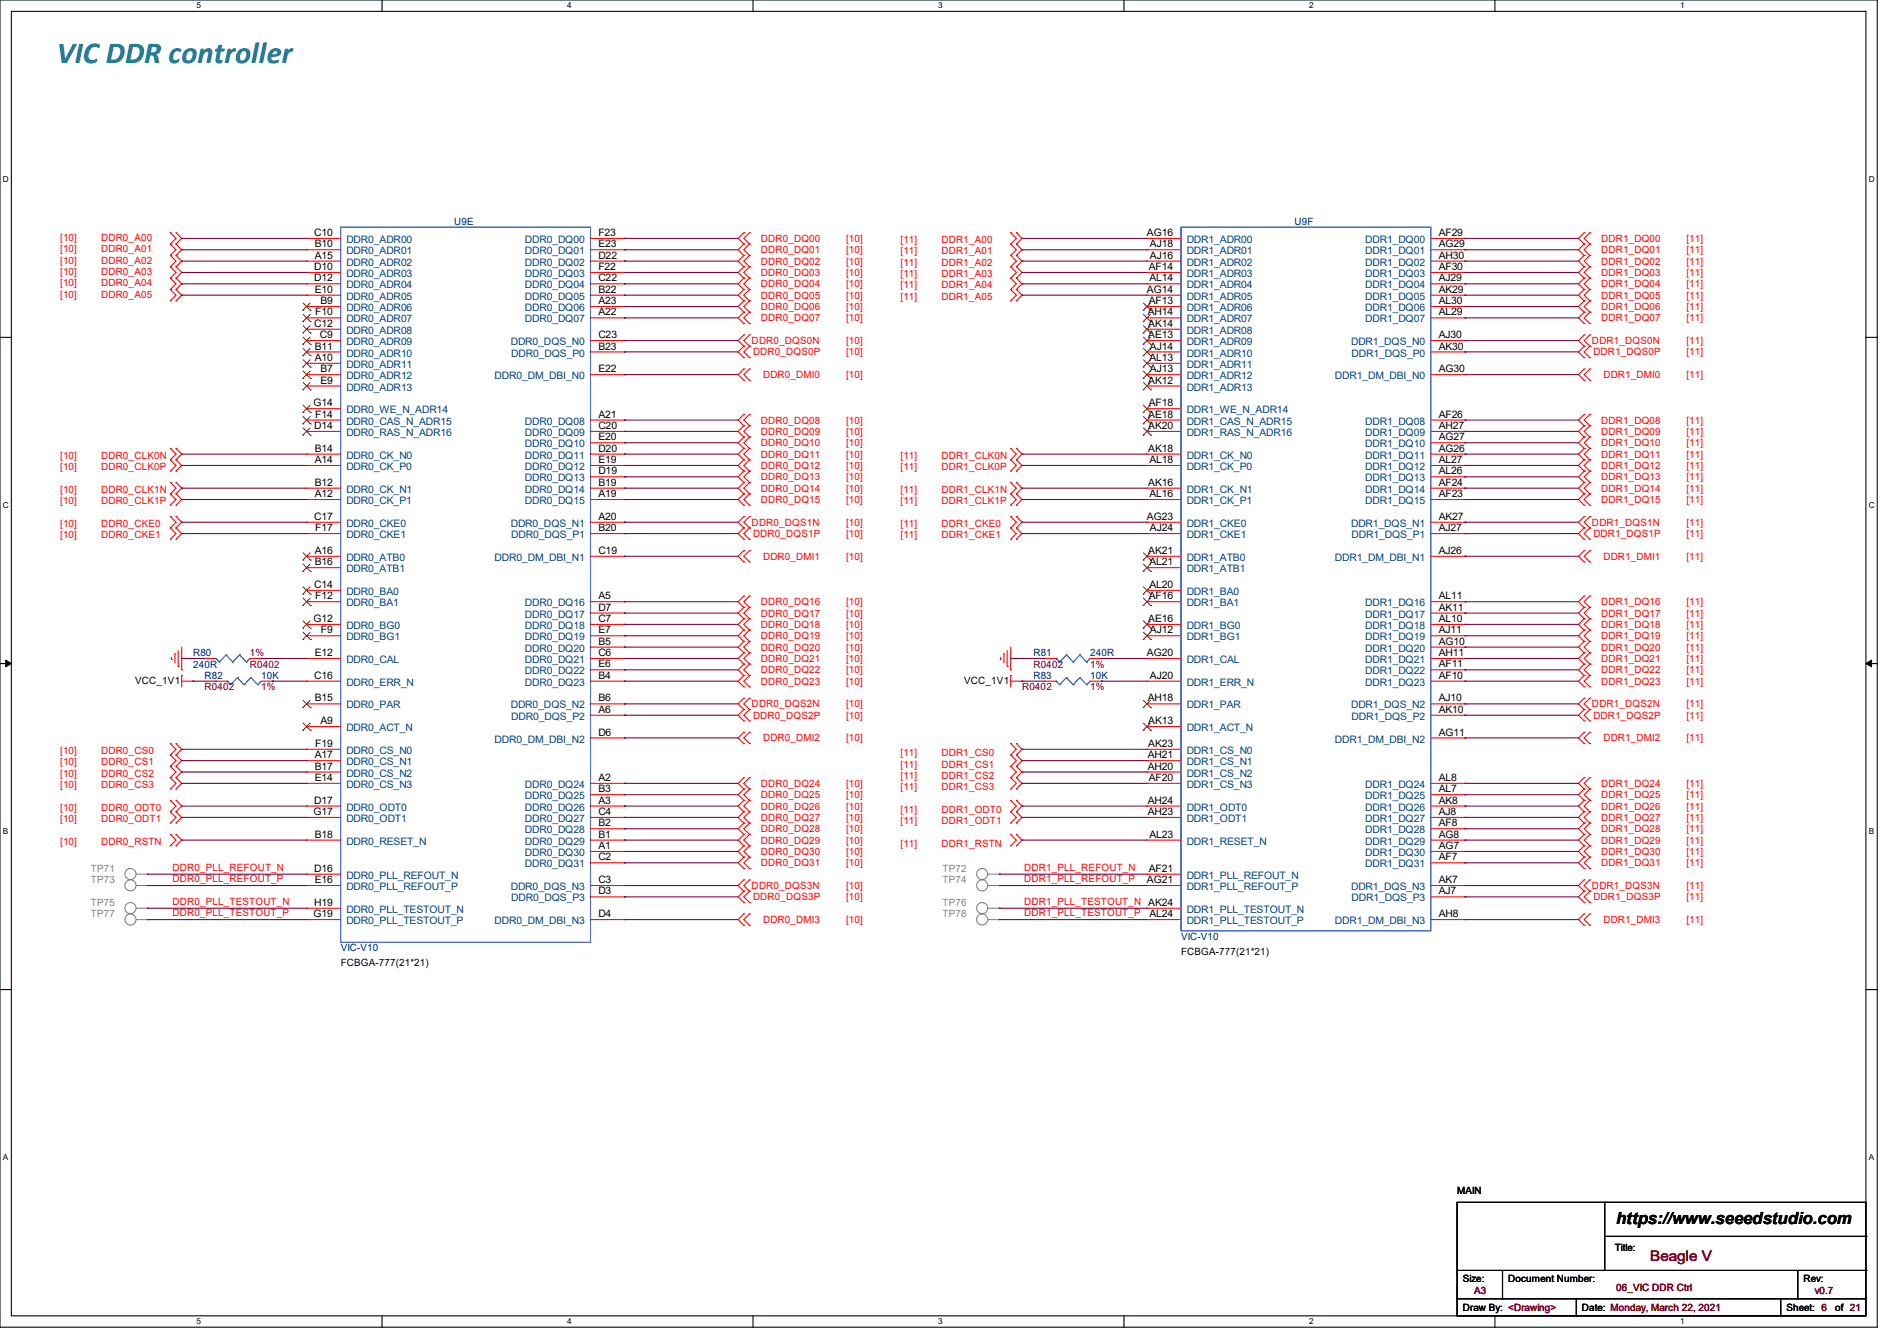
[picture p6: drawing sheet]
<svg xmlns="http://www.w3.org/2000/svg" width="297mm" height="210mm" viewBox="0 0 297 210" stroke-linecap="round" stroke-linejoin="round" font-family="sans-serif">
<defs><g id="words">
<text font-size="4.8" fill="#008080" x="8.9" y="9.9">VIC DDR controller</text>
<text font-size="2.6" x="253" y="191.8">https://www.seeedstudio.com</text>
<text font-size="2.3" fill="#800000" x="258.4" y="197.5">Beagle V</text>
<g font-size="1.6" fill="#000080">
<text x="71.1" y="35.2">U9E</text>
<text x="202.7" y="35.2">U9F</text>
<text x="30.2" y="102.8">R80</text>
<text x="30.2" y="104.6">240R</text>
<text x="32" y="106.3">R82</text>
<text x="40.9" y="106.3">10K</text>
<text x="161.8" y="106.3">R83</text>
<text x="161.8" y="102.8">R81</text>
<text x="170.7" y="106.3">10K</text>
<text x="170.7" y="102.8">240R</text>
<text x="53.3" y="149">VIC-V10</text>
<text x="184.9" y="147.2">VIC-V10</text>
</g>
<g font-size="1.6" fill="#f00">
<text x="9.4" y="37.7">[10]</text>
<text x="9.4" y="39.5">[10]</text>
<text x="9.4" y="41.3">[10]</text>
<text x="15.8" y="37.7">DDR0_A00</text>
<text x="15.8" y="39.5">DDR0_A01</text>
<text x="15.8" y="41.3">DDR0_A02</text>
<text x="119.1" y="37.9">DDR0_DQ00</text>
<text x="119.1" y="39.7">DDR0_DQ01</text>
<text x="119.1" y="41.4">DDR0_DQ02</text>
<text x="132.5" y="37.9">[10]</text>
<text x="132.5" y="39.7">[10]</text>
<text x="132.5" y="41.4">[10]</text>
<text x="141" y="38.1">[11]</text>
<text x="141" y="39.8">[11]</text>
<text x="141" y="41.6">[11]</text>
<text x="147.4" y="38.1">DDR1_A00</text>
<text x="147.4" y="39.8">DDR1_A01</text>
<text x="147.4" y="41.6">DDR1_A02</text>
<text x="250.7" y="37.9">DDR1_DQ00</text>
<text x="250.7" y="39.7">DDR1_DQ01</text>
<text x="250.7" y="41.4">DDR1_DQ02</text>
<text x="264" y="37.9">[11]</text>
<text x="264" y="39.7">[11]</text>
<text x="264" y="41.4">[11]</text>
<text x="9.4" y="43.1">[10]</text>
<text x="9.4" y="44.8">[10]</text>
<text x="9.4" y="46.6">[10]</text>
<text x="15.8" y="43.1">DDR0_A03</text>
<text x="15.8" y="44.8">DDR0_A04</text>
<text x="15.8" y="46.6">DDR0_A05</text>
<text x="119.1" y="43.2">DDR0_DQ03</text>
<text x="119.1" y="45">DDR0_DQ04</text>
<text x="119.1" y="46.8">DDR0_DQ05</text>
<text x="132.5" y="43.2">[10]</text>
<text x="132.5" y="45">[10]</text>
<text x="132.5" y="46.8">[10]</text>
<text x="141" y="43.4">[11]</text>
<text x="141" y="45.2">[11]</text>
<text x="141" y="46.9">[11]</text>
<text x="147.4" y="43.4">DDR1_A03</text>
<text x="147.4" y="45.2">DDR1_A04</text>
<text x="147.4" y="46.9">DDR1_A05</text>
<text x="250.7" y="43.2">DDR1_DQ03</text>
<text x="250.7" y="45">DDR1_DQ04</text>
<text x="250.7" y="46.8">DDR1_DQ05</text>
<text x="264" y="43.2">[11]</text>
<text x="264" y="45">[11]</text>
<text x="264" y="46.8">[11]</text>
<text x="117.7" y="53.9">DDR0_DQS0N</text>
<text x="119.1" y="48.6">DDR0_DQ06</text>
<text x="119.1" y="50.3">DDR0_DQ07</text>
<text x="132.5" y="48.6">[10]</text>
<text x="132.5" y="50.3">[10]</text>
<text x="132.5" y="53.9">[10]</text>
<text x="249.3" y="53.9">DDR1_DQS0N</text>
<text x="250.7" y="48.6">DDR1_DQ06</text>
<text x="250.7" y="50.3">DDR1_DQ07</text>
<text x="264" y="48.6">[11]</text>
<text x="264" y="50.3">[11]</text>
<text x="264" y="53.9">[11]</text>
<text x="117.9" y="55.7">DDR0_DQS0P</text>
<text x="119.5" y="59.2">DDR0_DMI0</text>
<text x="132.5" y="55.7">[10]</text>
<text x="132.5" y="59.2">[10]</text>
<text x="249.5" y="55.7">DDR1_DQS0P</text>
<text x="251" y="59.2">DDR1_DMI0</text>
<text x="264" y="55.7">[11]</text>
<text x="264" y="59.2">[11]</text>
<text x="9.4" y="71.8">[10]</text>
<text x="15.8" y="71.8">DDR0_CLK0N</text>
<text x="119.1" y="66.3">DDR0_DQ08</text>
<text x="119.1" y="68.1">DDR0_DQ09</text>
<text x="119.1" y="69.9">DDR0_DQ10</text>
<text x="119.1" y="71.7">DDR0_DQ11</text>
<text x="132.5" y="66.3">[10]</text>
<text x="132.5" y="68.1">[10]</text>
<text x="132.5" y="69.9">[10]</text>
<text x="132.5" y="71.7">[10]</text>
<text x="141" y="71.8">[11]</text>
<text x="147.4" y="71.8">DDR1_CLK0N</text>
<text x="250.7" y="66.3">DDR1_DQ08</text>
<text x="250.7" y="68.1">DDR1_DQ09</text>
<text x="250.7" y="69.9">DDR1_DQ10</text>
<text x="250.7" y="71.7">DDR1_DQ11</text>
<text x="264" y="66.3">[11]</text>
<text x="264" y="68.1">[11]</text>
<text x="264" y="69.9">[11]</text>
<text x="264" y="71.7">[11]</text>
<text x="9.4" y="73.6">[10]</text>
<text x="9.4" y="77.2">[10]</text>
<text x="15.8" y="73.6">DDR0_CLK0P</text>
<text x="15.8" y="77.2">DDR0_CLK1N</text>
<text x="119.1" y="73.4">DDR0_DQ12</text>
<text x="119.1" y="75.2">DDR0_DQ13</text>
<text x="119.1" y="77">DDR0_DQ14</text>
<text x="132.5" y="73.4">[10]</text>
<text x="132.5" y="75.2">[10]</text>
<text x="132.5" y="77">[10]</text>
<text x="141" y="73.6">[11]</text>
<text x="141" y="77.2">[11]</text>
<text x="147.4" y="73.6">DDR1_CLK0P</text>
<text x="147.4" y="77.2">DDR1_CLK1N</text>
<text x="250.7" y="73.4">DDR1_DQ12</text>
<text x="250.7" y="75.2">DDR1_DQ13</text>
<text x="250.7" y="77">DDR1_DQ14</text>
<text x="264" y="73.4">[11]</text>
<text x="264" y="75.2">[11]</text>
<text x="264" y="77">[11]</text>
<text x="9.4" y="82.5">[10]</text>
<text x="9.4" y="78.9">[10]</text>
<text x="15.8" y="82.5">DDR0_CKE0</text>
<text x="15.8" y="78.9">DDR0_CLK1P</text>
<text x="117.7" y="82.3">DDR0_DQS1N</text>
<text x="119.1" y="78.8">DDR0_DQ15</text>
<text x="132.5" y="78.8">[10]</text>
<text x="132.5" y="82.3">[10]</text>
<text x="141" y="78.9">[11]</text>
<text x="141" y="82.5">[11]</text>
<text x="147.4" y="78.9">DDR1_CLK1P</text>
<text x="147.4" y="82.5">DDR1_CKE0</text>
<text x="249.3" y="82.3">DDR1_DQS1N</text>
<text x="250.7" y="78.8">DDR1_DQ15</text>
<text x="264" y="78.8">[11]</text>
<text x="264" y="82.3">[11]</text>
<text x="9.4" y="84.3">[10]</text>
<text x="15.8" y="84.3">DDR0_CKE1</text>
<text x="117.9" y="84.1">DDR0_DQS1P</text>
<text x="119.5" y="87.7">DDR0_DMI1</text>
<text x="132.5" y="84.1">[10]</text>
<text x="132.5" y="87.7">[10]</text>
<text x="141" y="84.3">[11]</text>
<text x="147.4" y="84.3">DDR1_CKE1</text>
<text x="249.5" y="84.1">DDR1_DQS1P</text>
<text x="251" y="87.7">DDR1_DMI1</text>
<text x="264" y="84.1">[11]</text>
<text x="264" y="87.7">[11]</text>
<text x="119.1" y="94.8">DDR0_DQ16</text>
<text x="132.5" y="94.8">[10]</text>
<text x="250.7" y="94.8">DDR1_DQ16</text>
<text x="264" y="94.8">[11]</text>
<text x="119.1" y="96.6">DDR0_DQ17</text>
<text x="119.1" y="98.3">DDR0_DQ18</text>
<text x="119.1" y="100.1">DDR0_DQ19</text>
<text x="119.1" y="101.9">DDR0_DQ20</text>
<text x="132.5" y="96.6">[10]</text>
<text x="132.5" y="98.3">[10]</text>
<text x="132.5" y="100.1">[10]</text>
<text x="132.5" y="101.9">[10]</text>
<text x="250.7" y="96.6">DDR1_DQ17</text>
<text x="250.7" y="98.3">DDR1_DQ18</text>
<text x="250.7" y="100.1">DDR1_DQ19</text>
<text x="250.7" y="101.9">DDR1_DQ20</text>
<text x="264" y="96.6">[11]</text>
<text x="264" y="98.3">[11]</text>
<text x="264" y="100.1">[11]</text>
<text x="264" y="101.9">[11]</text>
<text x="119.1" y="103.7">DDR0_DQ21</text>
<text x="119.1" y="105.4">DDR0_DQ22</text>
<text x="119.1" y="107.2">DDR0_DQ23</text>
<text x="132.5" y="103.7">[10]</text>
<text x="132.5" y="105.4">[10]</text>
<text x="132.5" y="107.2">[10]</text>
<text x="250.7" y="103.7">DDR1_DQ21</text>
<text x="250.7" y="105.4">DDR1_DQ22</text>
<text x="250.7" y="107.2">DDR1_DQ23</text>
<text x="264" y="103.7">[11]</text>
<text x="264" y="105.4">[11]</text>
<text x="264" y="107.2">[11]</text>
<text x="117.7" y="110.8">DDR0_DQS2N</text>
<text x="117.9" y="112.6">DDR0_DQS2P</text>
<text x="132.5" y="112.6">[10]</text>
<text x="132.5" y="110.8">[10]</text>
<text x="249.3" y="110.8">DDR1_DQS2N</text>
<text x="249.5" y="112.6">DDR1_DQS2P</text>
<text x="264" y="112.6">[11]</text>
<text x="264" y="110.8">[11]</text>
<text x="9.4" y="118.1">[10]</text>
<text x="9.4" y="119.8">[10]</text>
<text x="15.8" y="118.1">DDR0_CS0</text>
<text x="15.8" y="119.8">DDR0_CS1</text>
<text x="119.5" y="116.1">DDR0_DMI2</text>
<text x="132.5" y="116.1">[10]</text>
<text x="141" y="118.4">[11]</text>
<text x="147.4" y="118.4">DDR1_CS0</text>
<text x="251" y="116.1">DDR1_DMI2</text>
<text x="264" y="116.1">[11]</text>
<text x="9.4" y="121.6">[10]</text>
<text x="9.4" y="123.4">[10]</text>
<text x="15.8" y="121.6">DDR0_CS2</text>
<text x="15.8" y="123.4">DDR0_CS3</text>
<text x="119.1" y="123.2">DDR0_DQ24</text>
<text x="119.1" y="125">DDR0_DQ25</text>
<text x="132.5" y="123.2">[10]</text>
<text x="132.5" y="125">[10]</text>
<text x="141" y="120.2">[11]</text>
<text x="141" y="122">[11]</text>
<text x="141" y="123.8">[11]</text>
<text x="147.4" y="120.2">DDR1_CS1</text>
<text x="147.4" y="122">DDR1_CS2</text>
<text x="147.4" y="123.8">DDR1_CS3</text>
<text x="250.7" y="123.2">DDR1_DQ24</text>
<text x="250.7" y="125">DDR1_DQ25</text>
<text x="264" y="123.2">[11]</text>
<text x="264" y="125">[11]</text>
<text x="9.4" y="127">[10]</text>
<text x="9.4" y="128.7">[10]</text>
<text x="15.8" y="127">DDR0_ODT0</text>
<text x="15.8" y="128.7">DDR0_ODT1</text>
<text x="119.1" y="126.8">DDR0_DQ26</text>
<text x="119.1" y="128.6">DDR0_DQ27</text>
<text x="119.1" y="130.3">DDR0_DQ28</text>
<text x="132.5" y="126.8">[10]</text>
<text x="132.5" y="128.6">[10]</text>
<text x="132.5" y="130.3">[10]</text>
<text x="141" y="127.3">[11]</text>
<text x="141" y="129.1">[11]</text>
<text x="147.4" y="127.3">DDR1_ODT0</text>
<text x="147.4" y="129.1">DDR1_ODT1</text>
<text x="250.7" y="126.8">DDR1_DQ26</text>
<text x="250.7" y="128.6">DDR1_DQ27</text>
<text x="250.7" y="130.3">DDR1_DQ28</text>
<text x="264" y="126.8">[11]</text>
<text x="264" y="128.6">[11]</text>
<text x="264" y="130.3">[11]</text>
<text x="9.4" y="132.3">[10]</text>
<text x="15.8" y="132.3">DDR0_RSTN</text>
<text x="27" y="136.4">DDR0_PLL_REFOUT_N</text>
<text x="119.1" y="132.1">DDR0_DQ29</text>
<text x="119.1" y="133.9">DDR0_DQ30</text>
<text x="119.1" y="135.7">DDR0_DQ31</text>
<text x="132.5" y="132.1">[10]</text>
<text x="132.5" y="133.9">[10]</text>
<text x="132.5" y="135.7">[10]</text>
<text x="141" y="132.7">[11]</text>
<text x="147.4" y="132.7">DDR1_RSTN</text>
<text x="160.4" y="136.4">DDR1_PLL_REFOUT_N</text>
<text x="250.7" y="132.1">DDR1_DQ29</text>
<text x="250.7" y="133.9">DDR1_DQ30</text>
<text x="250.7" y="135.7">DDR1_DQ31</text>
<text x="264" y="132.1">[11]</text>
<text x="264" y="133.9">[11]</text>
<text x="264" y="135.7">[11]</text>
<text x="27" y="138.1">DDR0_PLL_REFOUT_P</text>
<text x="27" y="141.7">DDR0_PLL_TESTOUT_N</text>
<text x="27" y="143.5">DDR0_PLL_TESTOUT_P</text>
<text x="117.7" y="139.2">DDR0_DQS3N</text>
<text x="117.9" y="141">DDR0_DQS3P</text>
<text x="132.5" y="141">[10]</text>
<text x="132.5" y="139.2">[10]</text>
<text x="160.4" y="138.1">DDR1_PLL_REFOUT_P</text>
<text x="160.4" y="141.7">DDR1_PLL_TESTOUT_N AK24</text>
<text x="160.4" y="143.5">DDR1_PLL_TESTOUT_P</text>
<text x="249.3" y="139.2">DDR1_DQS3N</text>
<text x="249.5" y="141">DDR1_DQS3P</text>
<text x="264" y="141">[11]</text>
<text x="264" y="139.2">[11]</text>
<text x="119.5" y="144.6">DDR0_DMI3</text>
<text x="132.5" y="144.6">[10]</text>
<text x="251" y="144.6">DDR1_DMI3</text>
<text x="264" y="144.6">[11]</text>
</g>
<g font-size="1.6">
<text x="49.2" y="37">C10</text>
<text x="49.3" y="38.7">B10</text>
<text x="49.3" y="40.5">A15</text>
<text x="93.7" y="37">F23</text>
<text x="93.7" y="38.7">E23</text>
<text x="93.7" y="40.5">D22</text>
<text x="179.6" y="37">AG16</text>
<text x="180" y="38.7">AJ18</text>
<text x="180" y="40.5">AJ16</text>
<text x="225.3" y="37">AF29</text>
<text x="225.3" y="38.7">AG29</text>
<text x="225.3" y="40.5">AH30</text>
<text x="49.2" y="42.3">D10</text>
<text x="49.2" y="44.1">D12</text>
<text x="49.3" y="45.8">E10</text>
<text x="50.2" y="47.6">B9</text>
<text x="93.7" y="42.3">F22</text>
<text x="93.7" y="44.1">C22</text>
<text x="93.7" y="45.8">B22</text>
<text x="93.7" y="47.6">A23</text>
<text x="179.6" y="45.8">AG14</text>
<text x="179.9" y="42.3">AF14</text>
<text x="179.9" y="47.6">AF13</text>
<text x="180" y="44.1">AL14</text>
<text x="225.3" y="42.3">AF30</text>
<text x="225.3" y="44.1">AJ29</text>
<text x="225.3" y="45.8">AK29</text>
<text x="225.3" y="47.6">AL30</text>
<text x="49.2" y="51.2">C12</text>
<text x="49.4" y="49.4">F10</text>
<text x="50.1" y="53">C9</text>
<text x="93.7" y="49.4">A22</text>
<text x="93.7" y="53">C23</text>
<text x="179.7" y="49.4">AH14</text>
<text x="179.8" y="51.2">AK14</text>
<text x="179.8" y="53">AE13</text>
<text x="225.3" y="49.4">AL29</text>
<text x="225.3" y="53">AJ30</text>
<text x="49.3" y="54.7">B11</text>
<text x="49.3" y="56.5">A10</text>
<text x="50.2" y="58.3">B7</text>
<text x="93.7" y="58.3">E22</text>
<text x="93.7" y="54.7">B23</text>
<text x="180" y="56.5">AL13</text>
<text x="180" y="54.7">AJ14</text>
<text x="180" y="58.3">AJ13</text>
<text x="225.3" y="58.3">AG30</text>
<text x="225.3" y="54.7">AK30</text>
<text x="49.1" y="63.6">G14</text>
<text x="49.4" y="65.4">F14</text>
<text x="50.2" y="60.1">E9</text>
<text x="93.7" y="65.4">A21</text>
<text x="179.8" y="60.1">AK12</text>
<text x="179.8" y="65.4">AE18</text>
<text x="179.9" y="63.6">AF18</text>
<text x="225.3" y="65.4">AF26</text>
<text x="49.2" y="67.2">D14</text>
<text x="49.3" y="70.7">B14</text>
<text x="93.7" y="67.2">C20</text>
<text x="93.7" y="69">E20</text>
<text x="93.7" y="70.7">D20</text>
<text x="179.8" y="70.7">AK18</text>
<text x="179.8" y="67.2">AK20</text>
<text x="225.3" y="67.2">AH27</text>
<text x="225.3" y="69">AG27</text>
<text x="225.3" y="70.7">AG26</text>
<text x="49.3" y="76.1">B12</text>
<text x="49.3" y="72.5">A14</text>
<text x="49.3" y="77.9">A12</text>
<text x="93.7" y="72.5">E19</text>
<text x="93.7" y="74.3">D19</text>
<text x="93.7" y="76.1">B19</text>
<text x="93.7" y="77.9">A19</text>
<text x="179.8" y="76.1">AK16</text>
<text x="180" y="72.5">AL18</text>
<text x="180" y="77.9">AL16</text>
<text x="225.3" y="72.5">AL27</text>
<text x="225.3" y="74.3">AL26</text>
<text x="225.3" y="76.1">AF24</text>
<text x="225.3" y="77.9">AF23</text>
<text x="49.2" y="81.4">C17</text>
<text x="49.4" y="83.2">F17</text>
<text x="93.7" y="81.4">A20</text>
<text x="93.7" y="83.2">B20</text>
<text x="179.6" y="81.4">AG23</text>
<text x="180" y="83.2">AJ24</text>
<text x="225.3" y="81.4">AK27</text>
<text x="225.3" y="83.2">AJ27</text>
<text x="49.3" y="86.7">A16</text>
<text x="49.3" y="88.5">B16</text>
<text x="93.7" y="86.7">C19</text>
<text x="179.8" y="86.7">AK21</text>
<text x="180" y="88.5">AL21</text>
<text x="225.3" y="86.7">AJ26</text>
<text x="49.2" y="92.1">C14</text>
<text x="49.4" y="93.9">F12</text>
<text x="93.7" y="93.9">A5</text>
<text x="93.7" y="95.6">D7</text>
<text x="179.9" y="93.9">AF16</text>
<text x="180" y="92.1">AL20</text>
<text x="225.3" y="93.9">AL11</text>
<text x="225.3" y="95.6">AK11</text>
<text x="49.1" y="97.4">G12</text>
<text x="50.2" y="99.2">F9</text>
<text x="93.7" y="97.4">C7</text>
<text x="93.7" y="99.2">E7</text>
<text x="93.7" y="101">B5</text>
<text x="179.8" y="97.4">AE16</text>
<text x="180" y="99.2">AJ12</text>
<text x="225.3" y="97.4">AL10</text>
<text x="225.3" y="99.2">AJ11</text>
<text x="225.3" y="101">AG10</text>
<text x="21.2" y="107.1">VCC_1V1</text>
<text x="49.2" y="106.3">C16</text>
<text x="49.3" y="102.7">E12</text>
<text x="93.7" y="102.7">C6</text>
<text x="93.7" y="104.5">E6</text>
<text x="93.7" y="106.3">B4</text>
<text x="151" y="107.1">VCC_1V1</text>
<text x="179.6" y="102.7">AG20</text>
<text x="180" y="106.3">AJ20</text>
<text x="225.3" y="102.7">AH11</text>
<text x="225.3" y="104.5">AF11</text>
<text x="225.3" y="106.3">AF10</text>
<text x="49.3" y="109.9">B15</text>
<text x="50.2" y="113.4">A9</text>
<text x="93.7" y="109.9">B6</text>
<text x="93.7" y="111.6">A6</text>
<text x="179.7" y="109.9">AH18</text>
<text x="179.8" y="113.4">AK13</text>
<text x="225.3" y="109.9">AJ10</text>
<text x="225.3" y="111.6">AK10</text>
<text x="49.3" y="118.7">A17</text>
<text x="49.4" y="117">F19</text>
<text x="93.7" y="115.2">D6</text>
<text x="179.7" y="118.7">AH21</text>
<text x="179.8" y="117">AK23</text>
<text x="225.3" y="115.2">AG11</text>
<text x="49.2" y="125.9">D17</text>
<text x="49.3" y="120.5">B17</text>
<text x="49.3" y="122.3">E14</text>
<text x="93.7" y="122.3">A2</text>
<text x="93.7" y="124.1">B3</text>
<text x="93.7" y="125.9">A3</text>
<text x="179.7" y="120.5">AH20</text>
<text x="179.7" y="125.9">AH24</text>
<text x="179.9" y="122.3">AF20</text>
<text x="225.3" y="122.3">AL8</text>
<text x="225.3" y="124.1">AL7</text>
<text x="225.3" y="125.9">AK8</text>
<text x="49.1" y="127.6">G17</text>
<text x="49.3" y="131.2">B18</text>
<text x="93.7" y="127.6">C4</text>
<text x="93.7" y="129.4">B2</text>
<text x="93.7" y="131.2">B1</text>
<text x="179.7" y="127.6">AH23</text>
<text x="180" y="131.2">AL23</text>
<text x="225.3" y="127.6">AJ8</text>
<text x="225.3" y="129.4">AF8</text>
<text x="225.3" y="131.2">AG8</text>
<text x="49.2" y="136.5">D16</text>
<text x="93.7" y="133">A1</text>
<text x="93.7" y="134.7">C2</text>
<text x="179.9" y="136.5">AF21</text>
<text x="225.3" y="133">AG7</text>
<text x="225.3" y="134.7">AF7</text>
<text x="49.1" y="143.6">G19</text>
<text x="49.2" y="141.9">H19</text>
<text x="49.3" y="138.3">E16</text>
<text x="93.7" y="143.6">D4</text>
<text x="93.7" y="138.3">C3</text>
<text x="93.7" y="140.1">D3</text>
<text x="179.6" y="138.3">AG21</text>
<text x="180" y="143.6">AL24</text>
<text x="225.3" y="143.6">AH8</text>
<text x="225.3" y="138.3">AK7</text>
<text x="225.3" y="140.1">AJ7</text>
<text x="184.9" y="149.6">FCBGA-777(21*21)</text>
<text x="53.3" y="151.3">FCBGA-777(21*21)</text>
<text x="228.1" y="187.1">MAIN</text>
<text x="252.8" y="196">Title:</text>
<text x="229" y="200.7">Size:</text>
<text x="236.1" y="200.7">Document Number:</text>
<text x="282.4" y="200.7">Rev:</text>
<text x="229" y="205.4">Draw By: &lt;Drawing&gt;</text>
<text x="247.7" y="205.4">Date: Monday, March 22, 2021</text>
<text x="279.7" y="205.4">Sheet: 6</text>
<text x="287.3" y="205.4">of 21</text>
</g>
<g font-size="1.6" fill="#004080">
<text x="54.2" y="38.1">DDR0_ADR00</text>
<text x="54.2" y="39.8">DDR0_ADR01</text>
<text x="54.2" y="41.6">DDR0_ADR02</text>
<text x="82.2" y="38.1">DDR0_DQ00</text>
<text x="82.2" y="39.8">DDR0_DQ01</text>
<text x="82.2" y="41.6">DDR0_DQ02</text>
<text x="185.8" y="38.1">DDR1_ADR00</text>
<text x="185.8" y="39.8">DDR1_ADR01</text>
<text x="185.8" y="41.6">DDR1_ADR02</text>
<text x="213.7" y="38.1">DDR1_DQ00</text>
<text x="213.7" y="39.8">DDR1_DQ01</text>
<text x="213.7" y="41.6">DDR1_DQ02</text>
<text x="54.2" y="43.4">DDR0_ADR03</text>
<text x="54.2" y="45.2">DDR0_ADR04</text>
<text x="54.2" y="46.9">DDR0_ADR05</text>
<text x="82.2" y="43.4">DDR0_DQ03</text>
<text x="82.2" y="45.2">DDR0_DQ04</text>
<text x="82.2" y="46.9">DDR0_DQ05</text>
<text x="185.8" y="43.4">DDR1_ADR03</text>
<text x="185.8" y="45.2">DDR1_ADR04</text>
<text x="185.8" y="46.9">DDR1_ADR05</text>
<text x="213.7" y="43.4">DDR1_DQ03</text>
<text x="213.7" y="45.2">DDR1_DQ04</text>
<text x="213.7" y="46.9">DDR1_DQ05</text>
<text x="54.2" y="48.7">DDR0_ADR06</text>
<text x="54.2" y="50.5">DDR0_ADR07</text>
<text x="54.2" y="52.3">DDR0_ADR08</text>
<text x="82.2" y="48.7">DDR0_DQ06</text>
<text x="82.2" y="50.5">DDR0_DQ07</text>
<text x="185.8" y="48.7">DDR1_ADR06</text>
<text x="185.8" y="50.5">DDR1_ADR07</text>
<text x="185.8" y="52.3">DDR1_ADR08</text>
<text x="213.7" y="48.7">DDR1_DQ06</text>
<text x="213.7" y="50.5">DDR1_DQ07</text>
<text x="54.2" y="54.1">DDR0_ADR09</text>
<text x="54.2" y="55.8">DDR0_ADR10</text>
<text x="54.2" y="57.6">DDR0_ADR11</text>
<text x="54.2" y="59.4">DDR0_ADR12</text>
<text x="77.4" y="59.4">DDR0_DM_DBI_N0</text>
<text x="80" y="54.1">DDR0_DQS_N0</text>
<text x="80.1" y="55.8">DDR0_DQS_P0</text>
<text x="185.8" y="54.1">DDR1_ADR09</text>
<text x="185.8" y="55.8">DDR1_ADR10</text>
<text x="185.8" y="57.6">DDR1_ADR11</text>
<text x="185.8" y="59.4">DDR1_ADR12</text>
<text x="209" y="59.4">DDR1_DM_DBI_N0</text>
<text x="211.5" y="54.1">DDR1_DQS_N0</text>
<text x="211.6" y="55.8">DDR1_DQS_P0</text>
<text x="54.2" y="61.2">DDR0_ADR13</text>
<text x="54.2" y="64.7">DDR0_WE_N_ADR14</text>
<text x="185.8" y="61.2">DDR1_ADR13</text>
<text x="185.8" y="64.7">DDR1_WE_N_ADR14</text>
<text x="54.2" y="66.5">DDR0_CAS_N_ADR15</text>
<text x="54.2" y="71.8">DDR0_CK_N0</text>
<text x="54.2" y="68.3">DDR0_RAS_N_ADR16</text>
<text x="82.2" y="66.5">DDR0_DQ08</text>
<text x="82.2" y="68.3">DDR0_DQ09</text>
<text x="82.2" y="70.1">DDR0_DQ10</text>
<text x="82.2" y="71.8">DDR0_DQ11</text>
<text x="185.8" y="66.5">DDR1_CAS_N_ADR15</text>
<text x="185.8" y="71.8">DDR1_CK_N0</text>
<text x="185.8" y="68.3">DDR1_RAS_N_ADR16</text>
<text x="213.7" y="66.5">DDR1_DQ08</text>
<text x="213.7" y="68.3">DDR1_DQ09</text>
<text x="213.7" y="70.1">DDR1_DQ10</text>
<text x="213.7" y="71.8">DDR1_DQ11</text>
<text x="54.2" y="77.2">DDR0_CK_N1</text>
<text x="54.2" y="73.6">DDR0_CK_P0</text>
<text x="82.2" y="73.6">DDR0_DQ12</text>
<text x="82.2" y="75.4">DDR0_DQ13</text>
<text x="82.2" y="77.2">DDR0_DQ14</text>
<text x="185.8" y="77.2">DDR1_CK_N1</text>
<text x="185.8" y="73.6">DDR1_CK_P0</text>
<text x="213.7" y="73.6">DDR1_DQ12</text>
<text x="213.7" y="75.4">DDR1_DQ13</text>
<text x="213.7" y="77.2">DDR1_DQ14</text>
<text x="54.2" y="79">DDR0_CK_P1</text>
<text x="54.2" y="82.5">DDR0_CKE0</text>
<text x="80" y="82.5">DDR0_DQS_N1</text>
<text x="82.2" y="79">DDR0_DQ15</text>
<text x="185.8" y="79">DDR1_CK_P1</text>
<text x="185.8" y="82.5">DDR1_CKE0</text>
<text x="211.5" y="82.5">DDR1_DQS_N1</text>
<text x="213.7" y="79">DDR1_DQ15</text>
<text x="54.2" y="87.8">DDR0_ATB0</text>
<text x="54.2" y="89.6">DDR0_ATB1</text>
<text x="54.2" y="84.3">DDR0_CKE1</text>
<text x="77.4" y="87.8">DDR0_DM_DBI_N1</text>
<text x="80.1" y="84.3">DDR0_DQS_P1</text>
<text x="185.8" y="87.8">DDR1_ATB0</text>
<text x="185.8" y="89.6">DDR1_ATB1</text>
<text x="185.8" y="84.3">DDR1_CKE1</text>
<text x="209" y="87.8">DDR1_DM_DBI_N1</text>
<text x="211.6" y="84.3">DDR1_DQS_P1</text>
<text x="54.2" y="93.2">DDR0_BA0</text>
<text x="54.2" y="95">DDR0_BA1</text>
<text x="82.2" y="95">DDR0_DQ16</text>
<text x="185.8" y="93.2">DDR1_BA0</text>
<text x="185.8" y="95">DDR1_BA1</text>
<text x="213.7" y="95">DDR1_DQ16</text>
<text x="54.2" y="98.5">DDR0_BG0</text>
<text x="54.2" y="100.3">DDR0_BG1</text>
<text x="82.2" y="96.7">DDR0_DQ17</text>
<text x="82.2" y="98.5">DDR0_DQ18</text>
<text x="82.2" y="100.3">DDR0_DQ19</text>
<text x="185.8" y="98.5">DDR1_BG0</text>
<text x="185.8" y="100.3">DDR1_BG1</text>
<text x="213.7" y="96.7">DDR1_DQ17</text>
<text x="213.7" y="98.5">DDR1_DQ18</text>
<text x="213.7" y="100.3">DDR1_DQ19</text>
<text x="54.2" y="103.8">DDR0_CAL</text>
<text x="54.2" y="107.4">DDR0_ERR_N</text>
<text x="82.2" y="102.1">DDR0_DQ20</text>
<text x="82.2" y="103.8">DDR0_DQ21</text>
<text x="82.2" y="105.6">DDR0_DQ22</text>
<text x="82.2" y="107.4">DDR0_DQ23</text>
<text x="185.8" y="103.8">DDR1_CAL</text>
<text x="185.8" y="107.4">DDR1_ERR_N</text>
<text x="213.7" y="102.1">DDR1_DQ20</text>
<text x="213.7" y="103.8">DDR1_DQ21</text>
<text x="213.7" y="105.6">DDR1_DQ22</text>
<text x="213.7" y="107.4">DDR1_DQ23</text>
<text x="54.2" y="111">DDR0_PAR</text>
<text x="80" y="111">DDR0_DQS_N2</text>
<text x="80.1" y="112.7">DDR0_DQS_P2</text>
<text x="185.8" y="111">DDR1_PAR</text>
<text x="211.5" y="111">DDR1_DQS_N2</text>
<text x="211.6" y="112.7">DDR1_DQS_P2</text>
<text x="54.2" y="114.5">DDR0_ACT_N</text>
<text x="54.2" y="118.1">DDR0_CS_N0</text>
<text x="54.2" y="119.8">DDR0_CS_N1</text>
<text x="77.4" y="116.3">DDR0_DM_DBI_N2</text>
<text x="185.8" y="114.5">DDR1_ACT_N</text>
<text x="185.8" y="118.1">DDR1_CS_N0</text>
<text x="185.8" y="119.8">DDR1_CS_N1</text>
<text x="209" y="116.3">DDR1_DM_DBI_N2</text>
<text x="54.2" y="121.6">DDR0_CS_N2</text>
<text x="54.2" y="123.4">DDR0_CS_N3</text>
<text x="82.2" y="123.4">DDR0_DQ24</text>
<text x="82.2" y="125.2">DDR0_DQ25</text>
<text x="185.8" y="121.6">DDR1_CS_N2</text>
<text x="185.8" y="123.4">DDR1_CS_N3</text>
<text x="213.7" y="123.4">DDR1_DQ24</text>
<text x="213.7" y="125.2">DDR1_DQ25</text>
<text x="54.2" y="127">DDR0_ODT0</text>
<text x="54.2" y="128.7">DDR0_ODT1</text>
<text x="82.2" y="127">DDR0_DQ26</text>
<text x="82.2" y="128.7">DDR0_DQ27</text>
<text x="82.2" y="130.5">DDR0_DQ28</text>
<text x="185.8" y="127">DDR1_ODT0</text>
<text x="185.8" y="128.7">DDR1_ODT1</text>
<text x="213.7" y="127">DDR1_DQ26</text>
<text x="213.7" y="128.7">DDR1_DQ27</text>
<text x="213.7" y="130.5">DDR1_DQ28</text>
<text x="54.2" y="137.6">DDR0_PLL_REFOUT_N</text>
<text x="54.2" y="132.3">DDR0_RESET_N</text>
<text x="82.2" y="132.3">DDR0_DQ29</text>
<text x="82.2" y="134.1">DDR0_DQ30</text>
<text x="82.2" y="135.8">DDR0_DQ31</text>
<text x="185.8" y="137.6">DDR1_PLL_REFOUT_N</text>
<text x="185.8" y="132.3">DDR1_RESET_N</text>
<text x="213.7" y="132.3">DDR1_DQ29</text>
<text x="213.7" y="134.1">DDR1_DQ30</text>
<text x="213.7" y="135.8">DDR1_DQ31</text>
<text x="54.2" y="139.4">DDR0_PLL_REFOUT_P</text>
<text x="54.2" y="143">DDR0_PLL_TESTOUT_N</text>
<text x="80" y="139.4">DDR0_DQS_N3</text>
<text x="80.1" y="141.2">DDR0_DQS_P3</text>
<text x="185.8" y="139.4">DDR1_PLL_REFOUT_P</text>
<text x="185.8" y="143">DDR1_PLL_TESTOUT_N</text>
<text x="211.5" y="139.4">DDR1_DQS_N3</text>
<text x="211.6" y="141.2">DDR1_DQS_P3</text>
<text x="54.2" y="144.7">DDR0_PLL_TESTOUT_P</text>
<text x="77.4" y="144.7">DDR0_DM_DBI_N3</text>
<text x="185.8" y="144.7">DDR1_PLL_TESTOUT_P</text>
<text x="209" y="144.7">DDR1_DM_DBI_N3</text>
</g>
<g font-size="1.6" fill="#800000">
<text x="39.1" y="102.8">1%</text>
<text x="39.1" y="104.6">R0402</text>
<text x="161.8" y="104.6">R0402</text>
<text x="170.7" y="104.6">1%</text>
<text x="32" y="108.1">R0402</text>
<text x="40.9" y="108.1">1%</text>
<text x="160" y="108.1">R0402</text>
<text x="170.7" y="108.1">1%</text>
<text x="230.8" y="202.7">A3</text>
<text x="253" y="202.2">06_VIC DDR Ctrl</text>
<text x="284.1" y="202.7">v0.7</text>
</g>
<g font-size="1.6" fill="#808080">
<text x="14.2" y="136.6">TP71</text>
<text x="147.6" y="136.6">TP72</text>
<text x="14.2" y="141.9">TP75</text>
<text x="14.2" y="143.7">TP77</text>
<text x="14.2" y="138.3">TP73</text>
<text x="147.6" y="138.3">TP74</text>
<text x="147.6" y="141.9">TP76</text>
<text x="147.6" y="143.7">TP78</text>
</g>
<g font-size="1.3">
<text x="30.8" y="1.3">5</text>
<text x="88.8" y="1.3">4</text>
<text x="146.9" y="1.3">3</text>
<text x="205" y="1.3">2</text>
<text x="263.1" y="1.3">1</text>
<text x=".5" y="28.4">D</text>
<text x="292.6" y="28.4">D</text>
<text x=".5" y="79.5">C</text>
<text x="292.6" y="79.5">C</text>
<text x=".5" y="130.6">B</text>
<text x="292.6" y="130.6">B</text>
<text x=".5" y="181.7">A</text>
<text x="292.6" y="181.7">A</text>
<text x="30.8" y="207.4">5</text>
<text x="88.8" y="207.4">4</text>
<text x="146.9" y="207.4">3</text>
<text x="205" y="207.4">2</text>
<text x="263.1" y="207.4">1</text>
</g>
</g></defs>
<path d="M0 0h293.9v207.9h-293.9zM1.8 1.8h290.3v204.3h-290.3z" fill="none" stroke="#000" stroke-width=".17"/>
<g fill="#fff">
<path d="M30.8 .2h.7v1.4h-.7z"/>
<path d="M30.8 206.2h.7v1.4h-.7z"/>
</g>
<path d="M59.8 0v1.8M59.8 206.1v1.8" fill="none" stroke="#000" stroke-width=".17"/>
<g fill="#fff">
<path d="M88.8 .2h.7v1.4h-.7z"/>
<path d="M88.8 206.2h.7v1.4h-.7z"/>
</g>
<path d="M117.9 0v1.8M117.9 206.1v1.8" fill="none" stroke="#000" stroke-width=".17"/>
<g fill="#fff">
<path d="M146.9 .2h.7v1.4h-.7z"/>
<path d="M146.9 206.2h.7v1.4h-.7z"/>
</g>
<path d="M176 0v1.8M176 206.1v1.8" fill="none" stroke="#000" stroke-width=".17"/>
<g fill="#fff">
<path d="M205 .2h.7v1.4h-.7z"/>
<path d="M205 206.2h.7v1.4h-.7z"/>
</g>
<path d="M234.1 0v1.8M234.1 206.1v1.8" fill="none" stroke="#000" stroke-width=".17"/>
<g fill="#fff">
<path d="M263.1 .2h.6v1.4h-.6z"/>
<path d="M263.1 206.2h.6v1.4h-.6z"/>
<path d="M.5 27.3h.9v1.4h-.9z"/>
<path d="M292.6 27.3h.9v1.4h-.9z"/>
<path d="M.5 78.4h.9v1.4h-.9z"/>
<path d="M292.6 78.4h.9v1.4h-.9z"/>
</g>
<path d="M0 52.8h1.8M292.1 52.8h1.8" fill="none" stroke="#000" stroke-width=".17"/>
<g fill="#fff">
<path d="M.5 129.5h.8v1.4h-.8z"/>
<path d="M292.6 129.5h.8v1.4h-.8z"/>
</g>
<path d="M0 103.9h1.8M292.1 103.9h1.8" fill="none" stroke="#000" stroke-width=".17"/>
<path d="M.9 103.4l.9 .5-.9 .5zM292.1 103.9l.9-.5v1z" fill="#000" stroke="#000" stroke-width=".16"/>
<g fill="#fff">
<path d="M.5 180.5h.8v1.4h-.8z"/>
<path d="M292.6 180.5h.8v1.4h-.8z"/>
</g>
<g fill="none" stroke="#000" stroke-width=".17">
<path d="M0 155h1.8M292.1 155h1.8M228.1 188.3h64v17.8h-64zM228.1 199h64M235.2 199v4.4M251.2 188.3h.1M251.2 188.3v10.7M251.2 193.6h40.9M281.5 199v4.4M292.1 199h.1M292.1 193.6h.1M228.1 203.4h.1"/>
<path d="M228.1 203.4h64M235.2 203.4h.1M246.8 206.1h.1M246.8 203.4v2.7M278.8 206.1h.1M278.8 203.4v2.7M281.5 203.4h.1"/>
</g>
<g fill="none" stroke="#f00" stroke-width=".17">
<path d="M26.7 38.2h.1M26.7 36.4h.1M26.7 36.4l.9 .9-.9 .9M26.7 38.2l.9 .9-.9 .9M27.6 36.4h.1M27.6 38.2h.1M27.6 36.4l.8 .9-.8 .9M27.6 38.2l.8 .9-.8 .9M48 37.3h.1M48 39.1h.1M48 37.3h5.3M48 39.1h5.3"/>
<path d="M92.5 37.3h5.3M92.5 39.1h5.3M97.8 37.3h.1M97.8 39.1h.1M116.5 36.4h.1M116.5 38.2h.1M116.5 36.4l-.9 .9 .9 .9M116.5 38.2l-.9 .9 .9 .9M117.3 38.2h.1M117.3 36.4h.1M117.3 36.4l-.8 .9 .8 .9M117.3 38.2l-.8 .9 .8 .9"/>
<path d="M158.2 38.2h.1M158.2 36.4h.1M158.2 36.4l.9 .9-.9 .9M158.2 38.2l.9 .9-.9 .9M159.1 36.4h.1M159.1 38.2h.1M159.1 38.2l.9 .9-.9 .9M159.1 36.4l.9 .9-.9 .9M179.6 37.3h.1M179.6 39.1h.1M179.6 37.3h5.3M179.6 39.1h5.3"/>
<path d="M224 37.3h5.4M224 39.1h5.4M229.4 37.3h.1M229.4 39.1h.1M248 36.4h.1M248 38.2h.1M248 36.4l-.9 .9 .9 .9M248 38.2l-.9 .9 .9 .9M248.9 38.2h.1M248.9 36.4h.1M248.9 36.4l-.9 .9 .9 .9M248.9 38.2l-.9 .9 .9 .9"/>
<path d="M26.7 40h.1M26.7 41.8h.1M26.7 43.6h.1M26.7 45.3h.1M26.7 47.1h.1M26.7 40l.9 .9-.9 .9M26.7 41.8l.9 .9-.9 .9M26.7 43.6l.9 .8-.9 .9M26.7 45.3l.9 .9-.9 .9M27.6 40h.1M27.6 41.8h.1M27.6 43.6h.1"/>
<path d="M27.6 45.3h.1M27.6 47.1h.1M27.6 40l.8 .9-.8 .9M27.6 41.8l.8 .9-.8 .9M27.6 43.6l.8 .8-.8 .9M27.6 45.3l.8 .9-.8 .9M48 40.9h.1M48 42.7h.1M48 44.4h.1M48 46.2h.1M48 48h.1M48 49.8h.1"/>
<path d="M48 51.6h.1M48 53.3h.1M48 55.1h.1M48 56.9h.1M48 58.7h.1M48 40.9h5.3M48 42.7h5.3M48 44.4h5.3M48 46.2h5.3M48 48h5.3M48 49.8h5.3M48 51.6h5.3"/>
<path d="M48 53.3h5.3M48 55.1h5.3M48 56.9h5.3M48 58.7h5.3M92.5 40.9h5.3M92.5 42.7h5.3M92.5 44.4h5.3M92.5 46.2h5.3M92.5 48h5.3M92.5 49.8h5.3M92.5 53.3h5.3M92.5 55.1h5.3"/>
<path d="M92.5 58.7h5.3M97.8 58.7h.1M97.8 40.9h.1M97.8 42.7h.1M97.8 44.4h.1M97.8 46.2h.1M97.8 48h.1M97.8 49.8h.1M97.8 53.3h.1M97.8 55.1h.1M116.5 40h.1M116.5 41.8h.1"/>
<path d="M116.5 43.6h.1M116.5 45.3h.1M116.5 47.1h.1M116.5 48.9h.1M116.5 50.7h.1M116.5 52.5h.1M116.5 54.2h.1M116.5 56h.1M116.5 57.8h.1M116.5 59.6h.1M116.5 40l-.9 .9 .9 .9M116.5 41.8l-.9 .9 .9 .9"/>
<path d="M116.5 43.6l-.9 .8 .9 .9M116.5 45.3l-.9 .9 .9 .9M116.5 47.1l-.9 .9 .9 .9M116.5 48.9l-.9 .9 .9 .9M116.5 52.5l-.9 .8 .9 .9M116.5 54.2l-.9 .9 .9 .9M116.5 57.8l-.9 .9 .9 .9M117.3 40h.1M117.3 41.8h.1M117.3 43.6h.1M117.3 45.3h.1M117.3 47.1h.1"/>
<path d="M117.3 48.9h.1M117.3 50.7h.1M117.3 54.2h.1M117.3 52.5h.1M117.3 56h.1M117.3 59.6h.1M117.3 57.8h.1M117.3 40l-.8 .9 .8 .9M117.3 41.8l-.8 .9 .8 .9M117.3 43.6l-.8 .8 .8 .9M117.3 45.3l-.8 .9 .8 .9M117.3 47.1l-.8 .9 .8 .9"/>
<path d="M117.3 48.9l-.8 .9 .8 .9M117.3 52.5l-.8 .8 .8 .9M117.3 54.2l-.8 .9 .8 .9M117.3 57.8l-.8 .9 .8 .9M158.2 40h.1M158.2 41.8h.1M158.2 43.6h.1M158.2 45.3h.1M158.2 47.1h.1M158.2 40l.9 .9-.9 .9M158.2 43.6l.9 .8-.9 .9M158.2 41.8l.9 .9-.9 .9"/>
<path d="M158.2 45.3l.9 .9-.9 .9M159.1 40h.1M159.1 41.8h.1M159.1 43.6h.1M159.1 45.3h.1M159.1 47.1h.1M159.1 41.8l.9 .9-.9 .9M159.1 40l.9 .9-.9 .9M159.1 43.6l.9 .8-.9 .9M159.1 45.3l.9 .9-.9 .9M179.6 40.9h.1M179.6 42.7h.1"/>
<path d="M179.6 44.4h.1M179.6 46.2h.1M179.6 48h.1M179.6 49.8h.1M179.6 51.6h.1M179.6 53.3h.1M179.6 55.1h.1M179.6 56.9h.1M179.6 58.7h.1M179.6 40.9h5.3M179.6 42.7h5.3M179.6 44.4h5.3"/>
<path d="M179.6 46.2h5.3M179.6 48h5.3M179.6 49.8h5.3M179.6 51.6h5.3M179.6 53.3h5.3M179.6 55.1h5.3M179.6 56.9h5.3M179.6 58.7h5.3M224 40.9h5.4M224 42.7h5.4M224 44.4h5.4M224 46.2h5.4"/>
<path d="M224 48h5.4M224 49.8h5.4M224 53.3h5.4M224 55.1h5.4M224 58.7h5.4M229.4 58.7h.1M229.4 40.9h.1M229.4 42.7h.1M229.4 44.4h.1M229.4 46.2h.1M229.4 48h.1M229.4 49.8h.1"/>
<path d="M229.4 53.3h.1M229.4 55.1h.1M248 40h.1M248 41.8h.1M248 43.6h.1M248 45.3h.1M248 47.1h.1M248 48.9h.1M248 50.7h.1M248 52.5h.1M248 54.2h.1M248 56h.1"/>
<path d="M248 57.8h.1M248 59.6h.1M248 40l-.9 .9 .9 .9M248 41.8l-.9 .9 .9 .9M248 43.6l-.9 .8 .9 .9M248 45.3l-.9 .9 .9 .9M248 47.1l-.9 .9 .9 .9M248 48.9l-.9 .9 .9 .9M248 52.5l-.9 .8 .9 .9M248 54.2l-.9 .9 .9 .9M248 57.8l-.9 .9 .9 .9M248.9 40h.1"/>
<path d="M248.9 41.8h.1M248.9 43.6h.1M248.9 45.3h.1M248.9 47.1h.1M248.9 48.9h.1M248.9 50.7h.1M248.9 54.2h.1M248.9 52.5h.1M248.9 56h.1M248.9 59.6h.1M248.9 57.8h.1M248.9 40l-.9 .9 .9 .9"/>
<path d="M248.9 41.8l-.9 .9 .9 .9M248.9 43.6l-.9 .8 .9 .9M248.9 45.3l-.9 .9 .9 .9M248.9 47.1l-.9 .9 .9 .9M248.9 48.9l-.9 .9 .9 .9M248.9 52.5l-.9 .8 .9 .9M248.9 54.2l-.9 .9 .9 .9M248.9 57.8l-.9 .9 .9 .9M26.7 73.8h.1M26.7 72h.1M26.7 70.2h.1M26.7 79.1h.1"/>
<path d="M26.7 77.3h.1M26.7 75.6h.1M26.7 72l.9 .9-.9 .9M26.7 70.2l.9 .9-.9 .9M26.7 77.3l.9 .9-.9 .9M26.7 75.6l.9 .9-.9 .8M27.6 72h.1M27.6 73.8h.1M27.6 70.2h.1M27.6 77.3h.1M27.6 79.1h.1M27.6 75.6h.1"/>
<path d="M27.6 72l.8 .9-.8 .9M27.6 70.2l.8 .9-.8 .9M27.6 77.3l.8 .9-.8 .9M27.6 75.6l.8 .9-.8 .8M48 60.5h.1M48 65.8h.1M48 71.1h.1M48 76.5h.1M48 72.9h.1M48 78.2h.1M48 67.6h.1M48 64h.1"/>
<path d="M48 60.5h5.3M48 65.8h5.3M48 71.1h5.3M48 76.5h5.3M48 72.9h5.3M48 78.2h5.3M48 67.6h5.3M48 64h5.3M92.5 65.8h5.3M92.5 71.1h5.3M92.5 76.5h5.3M92.5 72.9h5.3"/>
<path d="M92.5 78.2h5.3M92.5 67.6h5.3M92.5 69.3h5.3M92.5 74.7h5.3M97.8 65.8h.1M97.8 67.6h.1M97.8 69.3h.1M97.8 71.1h.1M97.8 72.9h.1M97.8 74.7h.1M97.8 76.5h.1M97.8 78.2h.1"/>
<path d="M116.5 64.9h.1M116.5 66.7h.1M116.5 68.5h.1M116.5 70.2h.1M116.5 72h.1M116.5 73.8h.1M116.5 75.6h.1M116.5 77.3h.1M116.5 79.1h.1M116.5 64.9l-.9 .9 .9 .9M116.5 66.7l-.9 .9 .9 .9M116.5 68.5l-.9 .8 .9 .9"/>
<path d="M116.5 70.2l-.9 .9 .9 .9M116.5 72l-.9 .9 .9 .9M116.5 73.8l-.9 .9 .9 .9M116.5 75.6l-.9 .9 .9 .8M116.5 77.3l-.9 .9 .9 .9M117.3 66.7h.1M117.3 64.9h.1M117.3 68.5h.1M117.3 70.2h.1M117.3 72h.1M117.3 73.8h.1M117.3 75.6h.1"/>
<path d="M117.3 77.3h.1M117.3 79.1h.1M117.3 64.9l-.8 .9 .8 .9M117.3 66.7l-.8 .9 .8 .9M117.3 68.5l-.8 .8 .8 .9M117.3 70.2l-.8 .9 .8 .9M117.3 72l-.8 .9 .8 .9M117.3 73.8l-.8 .9 .8 .9M117.3 75.6l-.8 .9 .8 .8M117.3 77.3l-.8 .9 .8 .9M158.2 73.8h.1M158.2 72h.1"/>
<path d="M158.2 70.2h.1M158.2 79.1h.1M158.2 77.3h.1M158.2 75.6h.1M158.2 72l.9 .9-.9 .9M158.2 70.2l.9 .9-.9 .9M158.2 77.3l.9 .9-.9 .9M158.2 75.6l.9 .9-.9 .8M159.1 72h.1M159.1 73.8h.1M159.1 70.2h.1M159.1 77.3h.1"/>
<path d="M159.1 79.1h.1M159.1 75.6h.1M159.1 77.3l.9 .9-.9 .9M159.1 70.2l.9 .9-.9 .9M159.1 72l.9 .9-.9 .9M159.1 75.6l.9 .9-.9 .8M179.6 60.5h.1M179.6 65.8h.1M179.6 71.1h.1M179.6 76.5h.1M179.6 72.9h.1M179.6 78.2h.1"/>
<path d="M179.6 67.6h.1M179.6 64h.1M179.6 60.5h5.3M179.6 65.8h5.3M179.6 71.1h5.3M179.6 76.5h5.3M179.6 72.9h5.3M179.6 78.2h5.3M179.6 67.6h5.3M179.6 64h5.3M224 65.8h5.4M224 71.1h5.4"/>
<path d="M224 76.5h5.4M224 72.9h5.4M224 78.2h5.4M224 67.6h5.4M224 69.3h5.4M224 74.7h5.4M229.4 65.8h.1M229.4 67.6h.1M229.4 69.3h.1M229.4 71.1h.1M229.4 72.9h.1M229.4 74.7h.1"/>
<path d="M229.4 76.5h.1M229.4 78.2h.1M248 64.9h.1M248 66.7h.1M248 68.5h.1M248 70.2h.1M248 72h.1M248 73.8h.1M248 75.6h.1M248 77.3h.1M248 79.1h.1M248 64.9l-.9 .9 .9 .9"/>
<path d="M248 66.7l-.9 .9 .9 .9M248 68.5l-.9 .8 .9 .9M248 70.2l-.9 .9 .9 .9M248 72l-.9 .9 .9 .9M248 73.8l-.9 .9 .9 .9M248 75.6l-.9 .9 .9 .8M248 77.3l-.9 .9 .9 .9M248.9 66.7h.1M248.9 64.9h.1M248.9 68.5h.1M248.9 70.2h.1M248.9 72h.1"/>
<path d="M248.9 73.8h.1M248.9 75.6h.1M248.9 77.3h.1M248.9 79.1h.1M248.9 64.9l-.9 .9 .9 .9M248.9 66.7l-.9 .9 .9 .9M248.9 68.5l-.9 .8 .9 .9M248.9 70.2l-.9 .9 .9 .9M248.9 72l-.9 .9 .9 .9M248.9 73.8l-.9 .9 .9 .9M248.9 75.6l-.9 .9 .9 .8M248.9 77.3l-.9 .9 .9 .9"/>
<path d="M26.7 82.7h.1M26.7 80.9h.1M26.7 84.5h.1M26.7 80.9l.9 .9-.9 .9M26.7 82.7l.9 .9-.9 .9M27.6 80.9h.1M27.6 82.7h.1M27.6 84.5h.1M27.6 80.9l.8 .9-.8 .9M27.6 82.7l.8 .9-.8 .9M48 87.1h.1M48 88.9h.1"/>
<path d="M48 92.5h.1M48 94.2h.1M48 97.8h.1M48 99.6h.1M48 81.8h.1M48 83.6h.1M48 87.1h5.3M48 88.9h5.3M48 92.5h5.3M48 94.2h5.3M48 97.8h5.3M48 99.6h5.3"/>
<path d="M48 81.8h5.3M48 83.6h5.3M92.5 87.1h5.3M92.5 94.2h5.3M92.5 97.8h5.3M92.5 99.6h5.3M92.5 81.8h5.3M92.5 83.6h5.3M92.5 96h5.3M97.8 87.1h.1M97.8 94.2h.1M97.8 96h.1"/>
<path d="M97.8 97.8h.1M97.8 99.6h.1M97.8 81.8h.1M97.8 83.6h.1M116.5 93.3h.1M116.5 95.1h.1M116.5 96.9h.1M116.5 98.7h.1M116.5 80.9h.1M116.5 82.7h.1M116.5 84.5h.1M116.5 86.2h.1"/>
<path d="M116.5 88h.1M116.5 93.3l-.9 .9 .9 .9M116.5 95.1l-.9 .9 .9 .9M116.5 96.9l-.9 .9 .9 .9M116.5 98.7l-.9 .9 .9 .9M116.5 80.9l-.9 .9 .9 .9M116.5 82.7l-.9 .9 .9 .9M116.5 86.2l-.9 .9 .9 .9M117.3 95.1h.1M117.3 93.3h.1M117.3 96.9h.1M117.3 98.7h.1"/>
<path d="M117.3 82.7h.1M117.3 80.9h.1M117.3 84.5h.1M117.3 88h.1M117.3 86.2h.1M117.3 93.3l-.8 .9 .8 .9M117.3 95.1l-.8 .9 .8 .9M117.3 96.9l-.8 .9 .8 .9M117.3 98.7l-.8 .9 .8 .9M117.3 80.9l-.8 .9 .8 .9M117.3 82.7l-.8 .9 .8 .9M117.3 86.2l-.8 .9 .8 .9"/>
<path d="M158.2 84.5h.1M158.2 82.7h.1M158.2 80.9h.1M158.2 80.9l.9 .9-.9 .9M158.2 82.7l.9 .9-.9 .9M159.1 82.7h.1M159.1 84.5h.1M159.1 80.9h.1M159.1 82.7l.9 .9-.9 .9M159.1 80.9l.9 .9-.9 .9M179.6 87.1h.1M179.6 88.9h.1"/>
<path d="M179.6 92.5h.1M179.6 94.2h.1M179.6 97.8h.1M179.6 99.6h.1M179.6 81.8h.1M179.6 83.6h.1M179.6 87.1h5.3M179.6 88.9h5.3M179.6 92.5h5.3M179.6 94.2h5.3M179.6 97.8h5.3M179.6 99.6h5.3"/>
<path d="M179.6 81.8h5.3M179.6 83.6h5.3M224 87.1h5.4M224 94.2h5.4M224 97.8h5.4M224 99.6h5.4M224 81.8h5.4M224 83.6h5.4M224 96h5.4M229.4 87.1h.1M229.4 94.2h.1M229.4 96h.1"/>
<path d="M229.4 97.8h.1M229.4 99.6h.1M229.4 81.8h.1M229.4 83.6h.1M248 93.3h.1M248 95.1h.1M248 96.9h.1M248 98.7h.1M248 80.9h.1M248 82.7h.1M248 84.5h.1M248 86.2h.1"/>
<path d="M248 88h.1M248 93.3l-.9 .9 .9 .9M248 95.1l-.9 .9 .9 .9M248 96.9l-.9 .9 .9 .9M248 98.7l-.9 .9 .9 .9M248 80.9l-.9 .9 .9 .9M248 82.7l-.9 .9 .9 .9M248 86.2l-.9 .9 .9 .9M248.9 95.1h.1M248.9 93.3h.1M248.9 96.9h.1M248.9 98.7h.1"/>
<path d="M248.9 82.7h.1M248.9 80.9h.1M248.9 84.5h.1M248.9 88h.1M248.9 86.2h.1M248.9 93.3l-.9 .9 .9 .9M248.9 95.1l-.9 .9 .9 .9M248.9 96.9l-.9 .9 .9 .9M248.9 98.7l-.9 .9 .9 .9M248.9 80.9l-.9 .9 .9 .9M248.9 82.7l-.9 .9 .9 .9M248.9 86.2l-.9 .9 .9 .9"/>
<path d="M26.7 118.2h.1M26.7 116.5h.1M26.7 116.5l.9 .8-.9 .9M26.7 118.2l.9 .9-.9 .9M26.8 103.3h.1M26.8 103v.3M27.4 102.4h.1M27.4 102.4v1.4M27.6 116.5h.1M27.6 118.2h.1M27.6 116.5l.8 .8-.8 .9M27.6 118.2l.8 .9-.8 .9"/>
<path d="M27.9 104.4h.1M27.9 101.9v2.5M28.4 104.9h.1M28.4 105.8h.1M28.4 101.3v3.6M28.4 105.8v1.8M28.4 106.7h1.8M30.2 106.7h.1M32 103.1h.1M32 103.1h1.8M33.8 106.7h.1M33.8 106.7h1.8"/>
<path d="M39.1 103.1h1.8M40.9 103.1h.1M40.9 106.7h1.8M42.7 106.7h.1M48 113.8h.1M48 103.1h.1M48 117.3h.1M48 119.1h.1M48 106.7h.1M48 110.2h.1M48 106.7h5.3M48 113.8h5.3"/>
<path d="M48 103.1h5.3M48 117.3h5.3M48 119.1h5.3M48 110.2h5.3M92.5 106.7h5.3M92.5 103.1h5.3M92.5 110.2h5.3M92.5 115.6h5.3M92.5 101.3h5.3M92.5 104.9h5.3M92.5 112h5.3M97.8 115.6h.1"/>
<path d="M97.8 101.3h.1M97.8 103.1h.1M97.8 104.9h.1M97.8 106.7h.1M97.8 110.2h.1M97.8 112h.1M116.5 100.5h.1M116.5 102.2h.1M116.5 104h.1M116.5 105.8h.1M116.5 107.6h.1M116.5 109.3h.1"/>
<path d="M116.5 111.1h.1M116.5 112.9h.1M116.5 114.7h.1M116.5 116.5h.1M116.5 100.5l-.9 .8 .9 .9M116.5 102.2l-.9 .9 .9 .9M116.5 104l-.9 .9 .9 .9M116.5 105.8l-.9 .9 .9 .9M116.5 109.3l-.9 .9 .9 .9M116.5 111.1l-.9 .9 .9 .9M116.5 114.7l-.9 .9 .9 .9M117.3 100.5h.1"/>
<path d="M117.3 102.2h.1M117.3 104h.1M117.3 105.8h.1M117.3 107.6h.1M117.3 111.1h.1M117.3 109.3h.1M117.3 112.9h.1M117.3 116.5h.1M117.3 114.7h.1M117.3 100.5l-.8 .8 .8 .9M117.3 102.2l-.8 .9 .8 .9M117.3 104l-.8 .9 .8 .9"/>
<path d="M117.3 105.8l-.8 .9 .8 .9M117.3 109.3l-.8 .9 .8 .9M117.3 111.1l-.8 .9 .8 .9M117.3 114.7l-.8 .9 .8 .9M156.6 103.3h.1M156.6 103v.3M157.2 102.4h.1M157.2 102.4v1.4M157.7 104.4h.1M157.7 101.9v2.5M158.2 104.9h.1M158.2 105.8h.1"/>
<path d="M158.2 116.5h.1M158.2 118.2h.1M158.2 101.3v3.6M158.2 105.8v1.8M158.2 106.7h1.8M158.2 116.5l.9 .8-.9 .9M158.2 118.2l.9 .9-.9 .9M159.1 118.2h.1M159.1 116.5h.1M159.1 116.5l.9 .8-.9 .9M159.1 118.2l.9 .9-.9 .9M160 106.7h.1"/>
<path d="M163.6 106.7h.1M163.6 103.1h.1M163.6 106.7h1.8M163.6 103.1h1.8M170.7 106.7h1.8M170.7 103.1h1.8M172.5 106.7h.1M172.5 103.1h.1M179.6 113.8h.1M179.6 103.1h.1M179.6 117.3h.1M179.6 119.1h.1"/>
<path d="M179.6 106.7h.1M179.6 110.2h.1M179.6 106.7h5.3M179.6 113.8h5.3M179.6 103.1h5.3M179.6 117.3h5.3M179.6 119.1h5.3M179.6 110.2h5.3M224 106.7h5.4M224 103.1h5.4M224 110.2h5.4M224 115.6h5.4"/>
<path d="M224 101.3h5.4M224 104.9h5.4M224 112h5.4M229.4 115.6h.1M229.4 101.3h.1M229.4 103.1h.1M229.4 104.9h.1M229.4 106.7h.1M229.4 110.2h.1M229.4 112h.1M248 100.5h.1M248 102.2h.1"/>
<path d="M248 104h.1M248 105.8h.1M248 107.6h.1M248 109.3h.1M248 111.1h.1M248 112.9h.1M248 114.7h.1M248 116.5h.1M248 100.5l-.9 .8 .9 .9M248 102.2l-.9 .9 .9 .9M248 104l-.9 .9 .9 .9M248 105.8l-.9 .9 .9 .9"/>
<path d="M248 109.3l-.9 .9 .9 .9M248 111.1l-.9 .9 .9 .9M248 114.7l-.9 .9 .9 .9M248.9 100.5h.1M248.9 102.2h.1M248.9 104h.1M248.9 105.8h.1M248.9 107.6h.1M248.9 111.1h.1M248.9 109.3h.1M248.9 112.9h.1M248.9 116.5h.1"/>
<path d="M248.9 114.7h.1M248.9 100.5l-.9 .8 .9 .9M248.9 102.2l-.9 .9 .9 .9M248.9 104l-.9 .9 .9 .9M248.9 105.8l-.9 .9 .9 .9M248.9 109.3l-.9 .9 .9 .9M248.9 111.1l-.9 .9 .9 .9M248.9 114.7l-.9 .9 .9 .9M26.7 127.1h.1M26.7 125.3h.1M26.7 120h.1M26.7 128.9h.1"/>
<path d="M26.7 132.5h.1M26.7 130.7h.1M26.7 121.8h.1M26.7 123.6h.1M26.7 125.3l.9 .9-.9 .9M26.7 127.1l.9 .9-.9 .9M26.7 130.7l.9 .9-.9 .9M26.7 120l.9 .9-.9 .9M26.7 121.8l.9 .9-.9 .9M27.6 125.3h.1M27.6 127.1h.1M27.6 120h.1"/>
<path d="M27.6 128.9h.1M27.6 130.7h.1M27.6 132.5h.1M27.6 121.8h.1M27.6 123.6h.1M27.6 125.3l.8 .9-.8 .9M27.6 127.1l.8 .9-.8 .9M27.6 130.7l.8 .9-.8 .9M27.6 120l.8 .9-.8 .9M27.6 121.8l.8 .9-.8 .9M48 120.9h.1M48 122.7h.1"/>
<path d="M48 126.2h.1M48 128h.1M48 136.9h.1M48 138.7h.1M48 131.6h.1M48 120.9h5.3M48 122.7h5.3M48 126.2h5.3M48 128h5.3M48 136.9h5.3M48 138.7h5.3M48 131.6h5.3"/>
<path d="M92.5 122.7h5.3M92.5 126.2h5.3M92.5 128h5.3M92.5 138.7h5.3M92.5 131.6h5.3M92.5 124.5h5.3M92.5 129.8h5.3M92.5 133.3h5.3M92.5 135.1h5.3M97.8 122.7h.1M97.8 124.5h.1M97.8 126.2h.1"/>
<path d="M97.8 128h.1M97.8 129.8h.1M97.8 131.6h.1M97.8 133.3h.1M97.8 135.1h.1M97.8 138.7h.1M116.5 121.8h.1M116.5 123.6h.1M116.5 125.3h.1M116.5 127.1h.1M116.5 128.9h.1M116.5 130.7h.1"/>
<path d="M116.5 132.5h.1M116.5 134.2h.1M116.5 136h.1M116.5 137.8h.1M116.5 139.6h.1M116.5 121.8l-.9 .9 .9 .9M116.5 123.6l-.9 .9 .9 .8M116.5 125.3l-.9 .9 .9 .9M116.5 127.1l-.9 .9 .9 .9M116.5 128.9l-.9 .9 .9 .9M116.5 130.7l-.9 .9 .9 .9M116.5 132.5l-.9 .8 .9 .9"/>
<path d="M116.5 134.2l-.9 .9 .9 .9M116.5 137.8l-.9 .9 .9 .9M116.5 139.6l-.9 .9 .9 .9M117.3 123.6h.1M117.3 121.8h.1M117.3 125.3h.1M117.3 127.1h.1M117.3 128.9h.1M117.3 130.7h.1M117.3 132.5h.1M117.3 134.2h.1M117.3 136h.1"/>
<path d="M117.3 139.6h.1M117.3 137.8h.1M117.3 121.8l-.8 .9 .8 .9M117.3 123.6l-.8 .9 .8 .8M117.3 125.3l-.8 .9 .8 .9M117.3 127.1l-.8 .9 .8 .9M117.3 128.9l-.8 .9 .8 .9M117.3 130.7l-.8 .9 .8 .9M117.3 132.5l-.8 .8 .8 .9M117.3 134.2l-.8 .9 .8 .9M117.3 137.8l-.8 .9 .8 .9M117.3 139.6l-.8 .9 .8 .9"/>
<path d="M158.2 125.3h.1M158.2 127.1h.1M158.2 120h.1M158.2 128.9h.1M158.2 130.7h.1M158.2 132.5h.1M158.2 121.8h.1M158.2 123.6h.1M158.2 130.7l.9 .9-.9 .9M158.2 125.3l.9 .9-.9 .9M158.2 127.1l.9 .9-.9 .9M158.2 120l.9 .9-.9 .9"/>
<path d="M158.2 121.8l.9 .9-.9 .9M159.1 127.1h.1M159.1 125.3h.1M159.1 120h.1M159.1 128.9h.1M159.1 132.5h.1M159.1 130.7h.1M159.1 121.8h.1M159.1 123.6h.1M159.1 127.1l.9 .9-.9 .9M159.1 130.7l.9 .9-.9 .9M159.1 125.3l.9 .9-.9 .9"/>
<path d="M159.1 120l.9 .9-.9 .9M159.1 121.8l.9 .9-.9 .9M179.6 120.9h.1M179.6 122.7h.1M179.6 126.2h.1M179.6 128h.1M179.6 136.9h.1M179.6 138.7h.1M179.6 131.6h.1M179.6 120.9h5.3M179.6 122.7h5.3M179.6 126.2h5.3"/>
<path d="M179.6 128h5.3M179.6 136.9h5.3M179.6 138.7h5.3M179.6 131.6h5.3M224 122.7h5.4M224 126.2h5.4M224 128h5.4M224 138.7h5.4M224 131.6h5.4M224 124.5h5.4M224 129.8h5.4M224 133.3h5.4"/>
<path d="M224 135.1h5.4M229.4 122.7h.1M229.4 124.5h.1M229.4 126.2h.1M229.4 128h.1M229.4 129.8h.1M229.4 131.6h.1M229.4 133.3h.1M229.4 135.1h.1M229.4 138.7h.1M248 121.8h.1M248 123.6h.1"/>
<path d="M248 125.3h.1M248 127.1h.1M248 128.9h.1M248 130.7h.1M248 132.5h.1M248 134.2h.1M248 136h.1M248 137.8h.1M248 139.6h.1M248 121.8l-.9 .9 .9 .9M248 123.6l-.9 .9 .9 .8M248 125.3l-.9 .9 .9 .9"/>
<path d="M248 127.1l-.9 .9 .9 .9M248 128.9l-.9 .9 .9 .9M248 130.7l-.9 .9 .9 .9M248 132.5l-.9 .8 .9 .9M248 134.2l-.9 .9 .9 .9M248 137.8l-.9 .9 .9 .9M248 139.6l-.9 .9 .9 .9M248.9 123.6h.1M248.9 121.8h.1M248.9 125.3h.1M248.9 127.1h.1M248.9 128.9h.1"/>
<path d="M248.9 130.7h.1M248.9 132.5h.1M248.9 134.2h.1M248.9 136h.1M248.9 139.6h.1M248.9 137.8h.1M248.9 121.8l-.9 .9 .9 .9M248.9 123.6l-.9 .9 .9 .8M248.9 125.3l-.9 .9 .9 .9M248.9 127.1l-.9 .9 .9 .9M248.9 128.9l-.9 .9 .9 .9M248.9 130.7l-.9 .9 .9 .9"/>
<path d="M248.9 132.5l-.9 .8 .9 .9M248.9 134.2l-.9 .9 .9 .9M248.9 137.8l-.9 .9 .9 .9M248.9 139.6l-.9 .9 .9 .9M48 142.2h.1M48 144h.1M48 142.2h5.3M48 144h5.3M92.5 144h5.3M92.5 140.5h5.3M97.8 144h.1M97.8 140.5h.1"/>
<path d="M116.5 141.4h.1M116.5 143.1h.1M116.5 144.9h.1M116.5 143.1l-.9 .9 .9 .9M117.3 141.4h.1M117.3 144.9h.1M117.3 143.1h.1M117.3 143.1l-.8 .9 .8 .9M179.6 142.2h.1M179.6 144h.1M179.6 142.2h5.3M179.6 144h5.3"/>
<path d="M224 144h5.4M224 140.5h5.4M229.4 144h.1M229.4 140.5h.1M248 141.4h.1M248 143.1h.1M248 144.9h.1M248 143.1l-.9 .9 .9 .9M248.9 141.4h.1M248.9 144.9h.1M248.9 143.1h.1M248.9 143.1l-.9 .9 .9 .9"/>
</g>
<g fill="none" stroke="#808080" stroke-width=".17">
<path d="M21.3 136.9h1.8M21.3 138.7h1.8M23.1 136.9h.1M23.1 138.7h.1M154.7 136.9h1.8M154.7 138.7h1.8M156.5 136.9h.1M156.5 138.7h.1M21.3 142.2h1.8M21.3 144h1.8M23.1 142.2h.1M23.1 144h.1"/>
<path d="M154.7 142.2h1.8M154.7 144h1.8M156.5 142.2h.1M156.5 144h.1"/>
<circle cx="20.4" cy="138.7" r=".87"/>
<circle cx="20.4" cy="136.9" r=".87"/>
<circle cx="153.8" cy="138.7" r=".87"/>
<circle cx="153.8" cy="136.9" r=".87"/>
<circle cx="20.4" cy="142.2" r=".87"/>
<circle cx="20.4" cy="144" r=".87"/>
<circle cx="153.8" cy="144" r=".87"/>
<circle cx="153.8" cy="142.2" r=".87"/>
</g>
<g fill="none" stroke="#00f" stroke-width=".17">
<path d="M53.3 35.6h39.2v112h-39.2zM184.9 35.6h39.1v110.2h-39.1zM33.8 103.1h.1M33.8 103.1l.5 .6M34.3 103.7h.1M35.4 102.6h.1M35.4 102.6l1 1.1M35.4 102.6l-1.1 1.1M35.6 106.7h.1M35.6 106.7l.5 .5M36.1 107.2h.1M36.4 103.7h.1"/>
<path d="M37.2 106.1h.1M37.2 106.1l1 1.1M37.2 106.1l-1.1 1.1M37.5 102.6h.1M37.5 102.6l1.1 1.1M37.5 102.6l-1.1 1.1M38.2 107.2h.1M38.6 103.7h.1M39.1 103.1l-.5 .6M39.3 106.1h.1M39.3 106.1l1 1.1M39.3 106.1l-1.1 1.1"/>
<path d="M40.3 107.2h.1M40.9 106.7l-.6 .5M165.4 106.7h.1M165.4 103.1h.1M165.4 106.7l.5 .5M165.4 103.1l.5 .6M165.9 107.2h.1M165.9 103.7h.1M167 106.1h.1M167 102.6h.1M167 106.1l1 1.1M167 106.1l-1.1 1.1"/>
<path d="M167 102.6l1 1.1M167 102.6l-1.1 1.1M168 107.2h.1M168 103.7h.1M169.1 106.1h.1M169.1 102.6h.1M169.1 106.1l1 1.1M169.1 106.1l-1.1 1.1M169.1 102.6l1 1.1M169.1 102.6l-1.1 1.1M170.1 107.2h.1M170.1 103.7h.1"/>
<path d="M170.7 106.7l-.6 .5M170.7 103.1l-.6 .6"/>
</g>
<g fill="none" stroke="#804000" stroke-width=".16">
<path d="M47.4 48.6h.1M47.4 50.4h.1M47.4 52.2h.1M47.4 53.9h.1M47.4 55.7h.1M47.4 57.5h.1M47.4 59.3h.1M47.5 47.5l1.1 1.1M47.5 49.2l1.1 1.2M47.5 51l1.1 1.2M47.5 52.8l1.1 1.1M47.5 54.6l1.1 1.1"/>
<path d="M47.5 56.3l1.1 1.2M47.5 58.1l1.1 1.2M47.5 59.9l1.1 1.1M48.6 47.5l-1.2 1.1M48.6 49.2l-1.2 1.2M48.6 51l-1.2 1.2M48.6 52.8l-1.2 1.1M48.6 54.6l-1.2 1.1M48.6 56.3l-1.2 1.2M48.6 58.1l-1.2 1.2M48.6 59.9l-1.2 1.1M48.6 48.6h.1"/>
<path d="M48.6 50.4h.1M48.6 52.2h.1M48.6 53.9h.1M48.6 55.7h.1M48.6 57.5h.1M48.6 59.3h.1M179 48.6h.1M179 50.4h.1M179 52.2h.1M179 53.9h.1M179 55.7h.1M179 57.5h.1"/>
<path d="M179 59.3h.1M179 47.5l1.2 1.1M179 49.2l1.2 1.2M179 51l1.2 1.2M179 52.8l1.2 1.1M179 54.6l1.2 1.1M179 56.3l1.2 1.2M179 58.1l1.2 1.2M179 59.9l1.2 1.1M180.1 47.5l-1.1 1.1M180.1 49.2l-1.1 1.2M180.1 51l-1.1 1.2"/>
<path d="M180.1 52.8l-1.1 1.1M180.1 54.6l-1.1 1.1M180.1 56.3l-1.1 1.2M180.1 58.1l-1.1 1.2M180.1 59.9l-1.1 1.1M180.2 48.6h.1M180.2 50.4h.1M180.2 52.2h.1M180.2 53.9h.1M180.2 55.7h.1M180.2 57.5h.1M180.2 59.3h.1"/>
<path d="M47.4 61h.1M47.4 66.4h.1M47.4 68.2h.1M47.4 64.6h.1M47.5 65.2l1.1 1.2M47.5 67l1.1 1.2M47.5 63.5l1.1 1.1M48.6 65.2l-1.2 1.2M48.6 67l-1.2 1.2M48.6 63.5l-1.2 1.1M48.6 61h.1M48.6 66.4h.1"/>
<path d="M48.6 68.2h.1M48.6 64.6h.1M179 61h.1M179 66.4h.1M179 68.2h.1M179 64.6h.1M179 65.2l1.2 1.2M179 67l1.2 1.2M179 63.5l1.2 1.1M180.1 65.2l-1.1 1.2M180.1 67l-1.1 1.2M180.1 63.5l-1.1 1.1"/>
<path d="M180.2 61h.1M180.2 66.4h.1M180.2 68.2h.1M180.2 64.6h.1M47.4 87.7h.1M47.4 89.5h.1M47.4 93h.1M47.4 94.8h.1M47.4 98.4h.1M47.5 86.6l1.1 1.1M47.5 88.3l1.1 1.2M47.5 91.9l1.1 1.1"/>
<path d="M47.5 93.7l1.1 1.1M47.5 97.2l1.1 1.2M47.5 99l1.1 1.2M48.6 86.6l-1.2 1.1M48.6 88.3l-1.2 1.2M48.6 91.9l-1.2 1.1M48.6 93.7l-1.2 1.1M48.6 97.2l-1.2 1.2M48.6 99l-1.2 1.2M48.6 87.7h.1M48.6 89.5h.1M48.6 93h.1"/>
<path d="M48.6 94.8h.1M48.6 98.4h.1M179 87.7h.1M179 89.5h.1M179 93h.1M179 94.8h.1M179 98.4h.1M179 86.6l1.2 1.1M179 88.3l1.2 1.2M179 91.9l1.2 1.1M179 93.7l1.2 1.1M179 97.2l1.2 1.2"/>
<path d="M179 99l1.2 1.2M180.1 86.6l-1.1 1.1M180.1 88.3l-1.1 1.2M180.1 91.9l-1.1 1.1M180.1 93.7l-1.1 1.1M180.1 97.2l-1.1 1.2M180.1 99l-1.1 1.2M180.2 87.7h.1M180.2 89.5h.1M180.2 93h.1M180.2 94.8h.1M180.2 98.4h.1"/>
<path d="M47.4 114.4h.1M47.4 100.2h.1M47.4 110.8h.1M47.5 113.2l1.1 1.2M47.5 109.7l1.1 1.1M48.6 113.2l-1.2 1.2M48.6 109.7l-1.2 1.1M48.6 114.4h.1M48.6 100.2h.1M48.6 110.8h.1M179 114.4h.1M179 100.2h.1"/>
<path d="M179 110.8h.1M179 113.2l1.2 1.2M179 109.7l1.2 1.1M180.1 113.2l-1.1 1.2M180.1 109.7l-1.1 1.1M180.2 114.4h.1M180.2 100.2h.1M180.2 110.8h.1"/>
</g>
<g fill="none" stroke="#800040" stroke-width=".17">
<path d="M28.4 37.3h.1M28.4 39.1h.1M28.4 37.3h19.6M28.4 39.1h19.6M97.8 37.3h.1M97.8 39.1h.1M97.8 37.3h17.8M97.8 39.1h17.8M160 37.3h.1M160 39.1h.1M160 37.3h19.6M160 39.1h19.6"/>
<path d="M229.4 37.3h.1M229.4 39.1h.1M229.4 37.3h17.7M229.4 39.1h17.7M28.4 40.9h.1M28.4 42.7h.1M28.4 44.4h.1M28.4 46.2h.1M28.4 40.9h19.6M28.4 42.7h19.6M28.4 44.4h19.6M28.4 46.2h19.6"/>
<path d="M97.8 40.9h.1M97.8 42.7h.1M97.8 44.4h.1M97.8 46.2h.1M97.8 48h.1M97.8 49.8h.1M97.8 53.3h.1M97.8 55.1h.1M97.8 58.7h.1M97.8 40.9h17.8M97.8 42.7h17.8M97.8 44.4h17.8"/>
<path d="M97.8 46.2h17.8M97.8 48h17.8M97.8 49.8h17.8M97.8 53.3h17.8M97.8 55.1h17.8M97.8 58.7h17.8M160 40.9h.1M160 42.7h.1M160 44.4h.1M160 46.2h.1M160 40.9h19.6M160 42.7h19.6"/>
<path d="M160 44.4h19.6M160 46.2h19.6M229.4 53.3h.1M229.4 55.1h.1M229.4 58.7h.1M229.4 40.9h.1M229.4 42.7h.1M229.4 44.4h.1M229.4 46.2h.1M229.4 48h.1M229.4 49.8h.1M229.4 40.9h17.7"/>
<path d="M229.4 42.7h17.7M229.4 44.4h17.7M229.4 46.2h17.7M229.4 48h17.7M229.4 49.8h17.7M229.4 53.3h17.7M229.4 55.1h17.7M229.4 58.7h17.7M28.4 71.1h.1M28.4 72.9h.1M28.4 76.5h.1M28.4 78.2h.1"/>
<path d="M28.4 71.1h19.6M28.4 72.9h19.6M28.4 76.5h19.6M28.4 78.2h19.6M97.8 65.8h.1M97.8 67.6h.1M97.8 69.3h.1M97.8 71.1h.1M97.8 72.9h.1M97.8 74.7h.1M97.8 76.5h.1M97.8 78.2h.1"/>
<path d="M97.8 65.8h17.8M97.8 67.6h17.8M97.8 69.3h17.8M97.8 71.1h17.8M97.8 72.9h17.8M97.8 74.7h17.8M97.8 76.5h17.8M97.8 78.2h17.8M160 71.1h.1M160 72.9h.1M160 76.5h.1M160 78.2h.1"/>
<path d="M160 71.1h19.6M160 72.9h19.6M160 76.5h19.6M160 78.2h19.6M229.4 65.8h.1M229.4 67.6h.1M229.4 69.3h.1M229.4 71.1h.1M229.4 72.9h.1M229.4 74.7h.1M229.4 76.5h.1M229.4 78.2h.1"/>
<path d="M229.4 65.8h17.7M229.4 67.6h17.7M229.4 69.3h17.7M229.4 71.1h17.7M229.4 72.9h17.7M229.4 74.7h17.7M229.4 76.5h17.7M229.4 78.2h17.7M28.4 81.8h.1M28.4 83.6h.1M28.4 81.8h19.6M28.4 83.6h19.6"/>
<path d="M97.8 94.2h.1M97.8 96h.1M97.8 97.8h.1M97.8 99.6h.1M97.8 81.8h.1M97.8 83.6h.1M97.8 87.1h.1M97.8 94.2h17.8M97.8 96h17.8M97.8 97.8h17.8M97.8 99.6h17.8M97.8 81.8h17.8"/>
<path d="M97.8 83.6h17.8M97.8 87.1h17.8M160 81.8h.1M160 83.6h.1M160 81.8h19.6M160 83.6h19.6M229.4 83.6h.1M229.4 87.1h.1M229.4 81.8h.1M229.4 94.2h.1M229.4 96h.1M229.4 97.8h.1"/>
<path d="M229.4 99.6h.1M229.4 94.2h17.7M229.4 96h17.7M229.4 97.8h17.7M229.4 99.6h17.7M229.4 81.8h17.7M229.4 83.6h17.7M229.4 87.1h17.7M28.4 117.3h.1M28.4 119.1h.1M28.4 103.1h.1M28.4 103.1h3.6"/>
<path d="M28.4 117.3h19.6M28.4 119.1h19.6M30.2 106.7h.1M30.2 106.7h3.6M40.9 103.1h.1M40.9 103.1h7.1M42.7 106.7h.1M42.7 106.7h5.3M97.8 101.3h.1M97.8 103.1h.1M97.8 104.9h.1M97.8 106.7h.1"/>
<path d="M97.8 110.2h.1M97.8 112h.1M97.8 115.6h.1M97.8 101.3h17.8M97.8 103.1h17.8M97.8 104.9h17.8M97.8 106.7h17.8M97.8 110.2h17.8M97.8 112h17.8M97.8 115.6h17.8M158.2 103.1h.1M158.2 103.1h5.4"/>
<path d="M160 117.3h.1M160 119.1h.1M160 106.7h.1M160 106.7h3.6M160 117.3h19.6M160 119.1h19.6M172.5 103.1h.1M172.5 106.7h.1M172.5 103.1h7.1M172.5 106.7h7.1M229.4 110.2h.1M229.4 112h.1"/>
<path d="M229.4 115.6h.1M229.4 101.3h.1M229.4 103.1h.1M229.4 104.9h.1M229.4 106.7h.1M229.4 101.3h17.7M229.4 103.1h17.7M229.4 104.9h17.7M229.4 106.7h17.7M229.4 110.2h17.7M229.4 112h17.7M229.4 115.6h17.7"/>
<path d="M23.1 136.9h.1M23.1 138.7h.1M23.1 138.7h24.9M23.1 136.9h24.9M28.4 126.2h.1M28.4 128h.1M28.4 131.6h.1M28.4 120.9h.1M28.4 122.7h.1M28.4 122.7h19.6M28.4 126.2h19.6M28.4 128h19.6"/>
<path d="M28.4 131.6h19.6M28.4 120.9h19.6M97.8 122.7h.1M97.8 124.5h.1M97.8 126.2h.1M97.8 128h.1M97.8 129.8h.1M97.8 131.6h.1M97.8 133.3h.1M97.8 135.1h.1M97.8 138.7h.1M97.8 122.7h17.8"/>
<path d="M97.8 124.5h17.8M97.8 126.2h17.8M97.8 128h17.8M97.8 129.8h17.8M97.8 131.6h17.8M97.8 133.3h17.8M97.8 135.1h17.8M97.8 138.7h17.8M156.5 136.9h.1M156.5 138.7h.1M156.5 138.7h23.1M156.5 136.9h23.1"/>
<path d="M160 126.2h.1M160 128h.1M160 131.6h.1M160 120.9h.1M160 122.7h.1M160 122.7h19.6M160 126.2h19.6M160 128h19.6M160 131.6h19.6M160 120.9h19.6M229.4 138.7h.1M229.4 122.7h.1"/>
<path d="M229.4 124.5h.1M229.4 126.2h.1M229.4 128h.1M229.4 129.8h.1M229.4 131.6h.1M229.4 133.3h.1M229.4 135.1h.1M229.4 122.7h17.7M229.4 124.5h17.7M229.4 126.2h17.7M229.4 128h17.7M229.4 129.8h17.7"/>
<path d="M229.4 131.6h17.7M229.4 133.3h17.7M229.4 135.1h17.7M229.4 138.7h17.7M23.1 142.2h.1M23.1 144h.1M23.1 144h24.9M23.1 142.2h24.9M97.8 140.5h.1M97.8 144h.1M97.8 140.5h17.8M97.8 144h17.8"/>
<path d="M156.5 142.2h.1M156.5 144h.1M156.5 144h23.1M156.5 142.2h23.1M229.4 140.5h.1M229.4 144h.1M229.4 140.5h17.7M229.4 144h17.7"/>
</g>
<use href="#words"/>
</svg>
